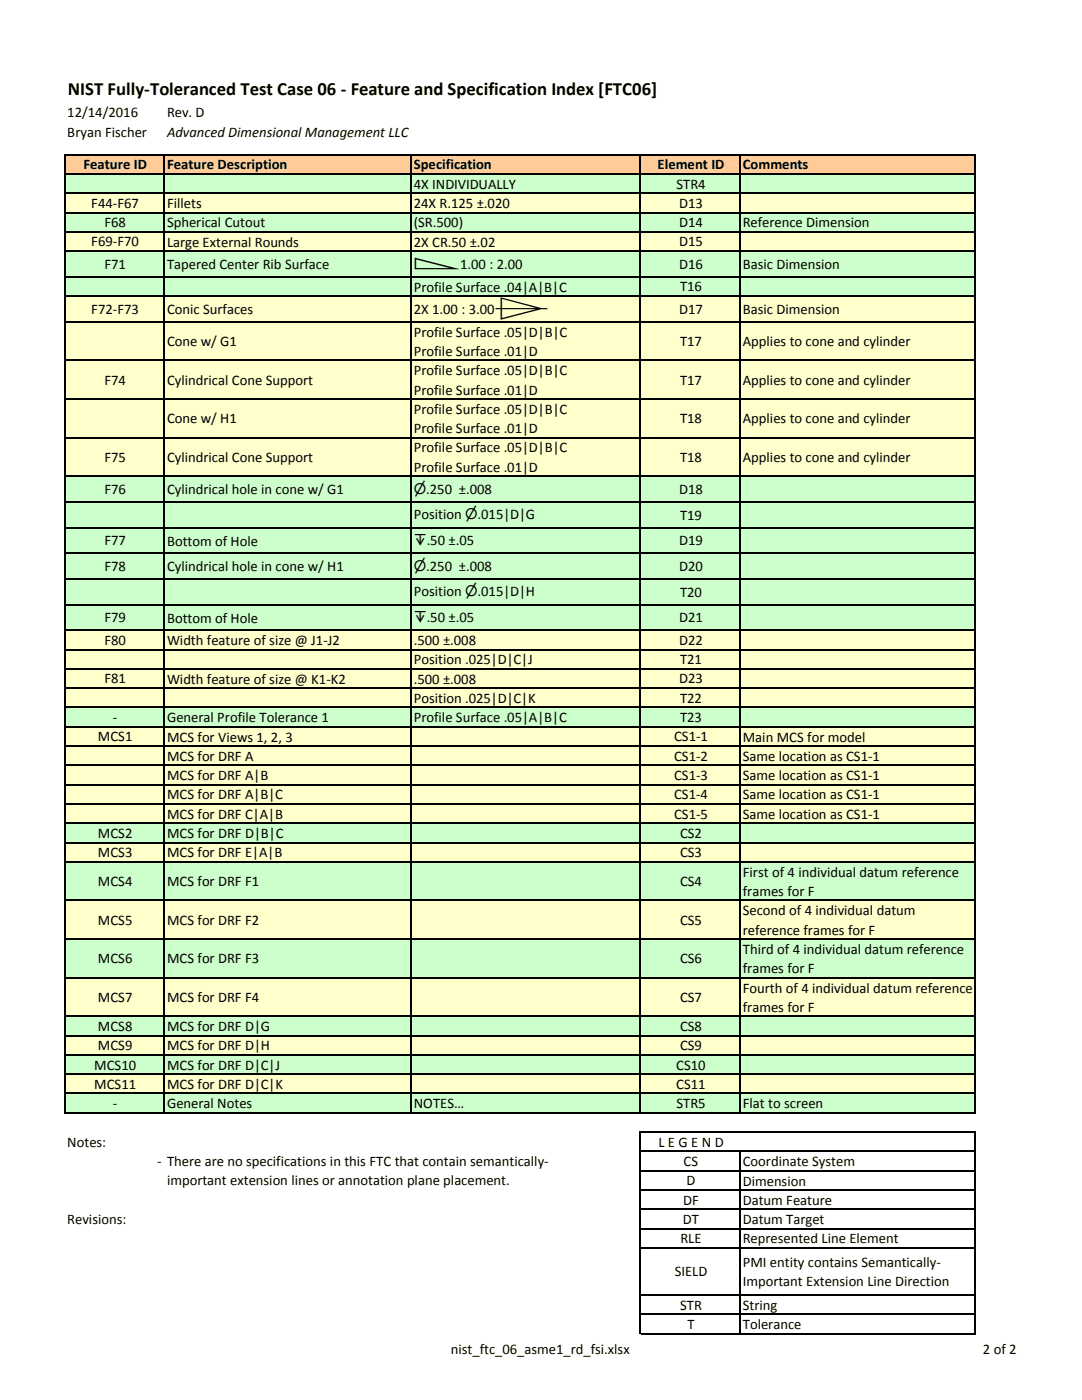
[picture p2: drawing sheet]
<svg xmlns="http://www.w3.org/2000/svg" width="216mm" height="279mm" viewBox="0 0 216 279" stroke-linecap="round" stroke-linejoin="round" font-family="sans-serif">
<defs><g id="words">
<text font-size="3.7" x="13.6" y="19">NIST Fully-Toleranced Test Case 06 - Feature and Specification Index [FTC06]</text>
<g font-size="2.9">
<text x="13.4" y="23.4">12/14/2016</text>
<text x="33.3" y="23.4">Rev. D</text>
<text x="13.4" y="27.4">Bryan Fischer</text>
<text x="33.3" y="27.4">Advanced Dimensional Management LLC</text>
<text x="16.6" y="33.8">Feature ID</text>
<text x="33.3" y="33.8">Feature Description</text>
<text x="82.6" y="33.8">Specification</text>
<text x="131.2" y="33.8">Element ID</text>
<text x="148.2" y="33.8">Comments</text>
<text x="18.2" y="41.5">F44-F67</text>
<text x="33.3" y="41.5">Fillets</text>
<text x="82.6" y="37.7">4X INDIVIDUALLY</text>
<text x="82.6" y="41.5">24X R.125 ±.020</text>
<text x="135" y="37.6">STR4</text>
<text x="135.5" y="41.5">D13</text>
<text x="20.8" y="45.3">F68</text>
<text x="33.3" y="45.4">Spherical Cutout</text>
<text x="82.6" y="45.4">(SR.500)</text>
<text x="135.5" y="45.3">D14</text>
<text x="148.2" y="45.4">Reference Dimension</text>
<text x="18.2" y="49.2">F69-F70</text>
<text x="20.8" y="53.7">F71</text>
<text x="33.3" y="53.7">Tapered Center Rib Surface</text>
<text x="33.3" y="49.2">Large External Rounds</text>
<text x="82.6" y="49.2">2X CR.50 ±.02</text>
<text x="82.6" y="53.6">⌳1.00 : 2.00</text>
<text x="135.5" y="49.2">D15</text>
<text x="135.5" y="53.7">D16</text>
<text x="148.2" y="53.7">Basic Dimension</text>
<text x="82.6" y="58.2">Profile Surface .04|A|B|C</text>
<text x="135.7" y="58.2">T16</text>
<text x="18.2" y="62.7">F72-F73</text>
<text x="33.3" y="62.7">Conic Surfaces</text>
<text x="82.6" y="62.6">2X 1.00 : 3.00⌲</text>
<text x="135.5" y="62.7">D17</text>
<text x="148.2" y="62.7">Basic Dimension</text>
<text x="33.3" y="69.1">Cone w/ G1</text>
<text x="82.6" y="67.2">Profile Surface .05|D|B|C</text>
<text x="82.6" y="71">Profile Surface .01|D</text>
<text x="135.7" y="69">T17</text>
<text x="148.2" y="69.1">Applies to cone and cylinder</text>
<text x="20.8" y="76.7">F74</text>
<text x="33.3" y="76.8">Cylindrical Cone Support</text>
<text x="82.6" y="74.9">Profile Surface .05|D|B|C</text>
<text x="135.7" y="76.8">T17</text>
<text x="148.2" y="76.8">Applies to cone and cylinder</text>
<text x="82.6" y="78.7">Profile Surface .01|D</text>
<text x="82.6" y="82.6">Profile Surface .05|D|B|C</text>
<text x="33.3" y="84.5">Cone w/ H1</text>
<text x="82.6" y="86.4">Profile Surface .01|D</text>
<text x="135.7" y="84.5">T18</text>
<text x="148.2" y="84.5">Applies to cone and cylinder</text>
<text x="20.8" y="92.2">F75</text>
<text x="33.3" y="92.2">Cylindrical Cone Support</text>
<text x="82.6" y="90.3">Profile Surface .05|D|B|C</text>
<text x="82.6" y="94.1">Profile Surface .01|D</text>
<text x="135.7" y="92.2">T18</text>
<text x="148.2" y="92.2">Applies to cone and cylinder</text>
<text x="20.8" y="98.6">F76</text>
<text x="33.3" y="98.6">Cylindrical hole in cone w/ G1</text>
<text x="82.6" y="98.6">⌀.250 ±.008</text>
<text x="135.5" y="98.6">D18</text>
<text x="82.6" y="103.7">Position ⌀.015|D|G</text>
<text x="135.7" y="103.7">T19</text>
<text x="20.8" y="108.8">F77</text>
<text x="20.8" y="114">F78</text>
<text x="33.3" y="108.9">Bottom of Hole</text>
<text x="82.6" y="108.8">↧.50 ±.05</text>
<text x="82.6" y="113.9">⌀.250 ±.008</text>
<text x="135.5" y="108.8">D19</text>
<text x="135.5" y="114">D20</text>
<text x="33.3" y="114">Cylindrical hole in cone w/ H1</text>
<text x="82.6" y="119">Position ⌀.015|D|H</text>
<text x="135.7" y="119.1">T20</text>
<text x="20.8" y="124.2">F79</text>
<text x="33.3" y="124.3">Bottom of Hole</text>
<text x="82.6" y="124.2">↧.50 ±.05</text>
<text x="135.5" y="124.2">D21</text>
<text x="20.8" y="128.7">F80</text>
<text x="33.3" y="128.7">Width feature of size @ J1-J2</text>
<text x="82.6" y="128.7">.500 ±.008</text>
<text x="135.5" y="128.7">D22</text>
<text x="20.8" y="136.4">F81</text>
<text x="33.3" y="136.4">Width feature of size @ K1-K2</text>
<text x="82.6" y="132.6">Position .025|D|C|J</text>
<text x="82.6" y="136.4">.500 ±.008</text>
<text x="135.5" y="136.4">D23</text>
<text x="135.7" y="132.5">T21</text>
<text x="82.6" y="140.3">Position .025|D|C|K</text>
<text x="135.7" y="140.3">T22</text>
<text x="19.5" y="148">MCS1</text>
<text x="22.5" y="144.1">-</text>
<text x="33.3" y="144.1">General Profile Tolerance 1</text>
<text x="33.3" y="148">MCS for Views 1, 2, 3</text>
<text x="82.6" y="144.1">Profile Surface .05|A|B|C</text>
<text x="134.5" y="148">CS1-1</text>
<text x="135.7" y="144.1">T23</text>
<text x="148.2" y="148">Main MCS for model</text>
<text x="33.3" y="151.8">MCS for DRF A</text>
<text x="33.3" y="155.7">MCS for DRF A|B</text>
<text x="134.5" y="151.8">CS1-2</text>
<text x="134.5" y="155.7">CS1-3</text>
<text x="148.2" y="151.8">Same location as CS1-1</text>
<text x="148.2" y="155.7">Same location as CS1-1</text>
<text x="33.3" y="159.6">MCS for DRF A|B|C</text>
<text x="134.5" y="159.5">CS1-4</text>
<text x="148.2" y="159.6">Same location as CS1-1</text>
<text x="19.5" y="167.2">MCS2</text>
<text x="33.3" y="163.4">MCS for DRF C|A|B</text>
<text x="33.3" y="167.3">MCS for DRF D|B|C</text>
<text x="134.5" y="163.4">CS1-5</text>
<text x="135.7" y="167.2">CS2</text>
<text x="148.2" y="163.4">Same location as CS1-1</text>
<text x="19.5" y="171.1">MCS3</text>
<text x="33.3" y="171.1">MCS for DRF E|A|B</text>
<text x="135.7" y="171.1">CS3</text>
<text x="19.5" y="176.8">MCS4</text>
<text x="33.3" y="176.9">MCS for DRF F1</text>
<text x="135.7" y="176.8">CS4</text>
<text x="148.2" y="175">First of 4 individual datum reference</text>
<text x="148.2" y="178.8">frames for F</text>
<text x="19.5" y="184.5">MCS5</text>
<text x="33.3" y="184.6">MCS for DRF F2</text>
<text x="135.7" y="184.5">CS5</text>
<text x="148.2" y="182.7">Second of 4 individual datum</text>
<text x="148.2" y="186.5">reference frames for F</text>
<text x="148.2" y="190.4">Third of 4 individual datum reference</text>
<text x="19.5" y="192.2">MCS6</text>
<text x="33.3" y="192.3">MCS for DRF F3</text>
<text x="135.7" y="192.2">CS6</text>
<text x="148.2" y="194.2">frames for F</text>
<text x="19.5" y="199.9">MCS7</text>
<text x="33.3" y="200">MCS for DRF F4</text>
<text x="135.7" y="199.9">CS7</text>
<text x="148.2" y="198.1">Fourth of 4 individual datum reference</text>
<text x="148.2" y="201.9">frames for F</text>
<text x="19.5" y="205.7">MCS8</text>
<text x="19.5" y="209.6">MCS9</text>
<text x="33.3" y="205.8">MCS for DRF D|G</text>
<text x="33.3" y="209.6">MCS for DRF D|H</text>
<text x="135.7" y="205.7">CS8</text>
<text x="135.7" y="209.6">CS9</text>
<text x="18.8" y="213.4">MCS10</text>
<text x="33.3" y="213.5">MCS for DRF D|C|J</text>
<text x="134.9" y="213.4">CS10</text>
<text x="18.8" y="217.3">MCS11</text>
<text x="22.5" y="221.1">-</text>
<text x="33.3" y="217.3">MCS for DRF D|C|K</text>
<text x="33.3" y="221.2">General Notes</text>
<text x="82.6" y="221.2">NOTES…</text>
<text x="134.9" y="217.3">CS11</text>
<text x="135" y="221.1">STR5</text>
<text x="148.2" y="221.2">Flat to screen</text>
<text x="13.4" y="228.9">Notes:</text>
<text x="31.3" y="232.7">- There are no specifications in this FTC that contain semantically-</text>
<text x="131.4" y="228.9">L E G E N D</text>
<text x="136.4" y="232.7">CS</text>
<text x="148.2" y="232.7">Coordinate System</text>
<text x="33.3" y="236.6">important extension lines or annotation plane placement.</text>
<text x="137" y="236.6">D</text>
<text x="148.2" y="236.6">Dimension</text>
<text x="13.4" y="244.3">Revisions:</text>
<text x="136.3" y="244.3">DT</text>
<text x="136.3" y="240.4">DF</text>
<text x="148.2" y="240.5">Datum Feature</text>
<text x="148.2" y="244.3">Datum Target</text>
<text x="135.8" y="248.1">RLE</text>
<text x="148.2" y="248.2">Represented Line Element</text>
<text x="134.6" y="254.7">SIELD</text>
<text x="148.2" y="252.9">PMI entity contains Semantically-</text>
<text x="148.2" y="256.7">Important Extension Line Direction</text>
<text x="135.7" y="261.4">STR</text>
<text x="148.2" y="261.4">String</text>
<text x="137.2" y="265.2">T</text>
<text x="148.2" y="265.3">Tolerance</text>
<text x="90" y="270.3">nist_ftc_06_asme1_rd_fsi.xlsx</text>
<text x="196.1" y="270.3">2 of 2</text>
</g>
</g></defs>
<path d="M13 30.9h181.7v3.9h-181.7z" fill="#fc9"/>
<path d="M12.9 30.7v4.1M13 30.9h181.7M13 34.7h181.7M32.8 31v3.8M82 31v3.8M127.8 31v3.8M147.7 31v3.8M194.6 31v3.8" fill="none" stroke="#000" stroke-width=".25"/>
<path d="M13 34.9h181.7v3.7h-181.7z" fill="#cfc"/>
<path d="M13 38.6h181.7v3.9h-181.7z" fill="#ffc"/>
<path d="M13 42.4h181.7v3.9h-181.7z" fill="#cfc"/>
<path d="M13 46.3h181.7v3.9h-181.7z" fill="#ffc"/>
<path d="M13 50.1h181.7v9h-181.7z" fill="#cfc"/>
<path d="M13 59.1h181.7v36h-181.7z" fill="#ffc"/>
<path d="M13 95h181.7v30.8h-181.7z" fill="#cfc"/>
<path d="M13 125.8h181.7v15.4h-181.7z" fill="#ffc"/>
<path d="M13 141.2h181.7v3.9h-181.7z" fill="#cfc"/>
<path d="M13 145h181.7v19.3h-181.7z" fill="#ffc"/>
<path d="M13 164.3h181.7v3.9h-181.7z" fill="#cfc"/>
<path d="M13 168.1h181.7v3.9h-181.7z" fill="#ffc"/>
<path d="M13 172h181.7v7.7h-181.7z" fill="#cfc"/>
<path d="M13 179.7h181.7v7.8h-181.7z" fill="#ffc"/>
<path d="M13 187.4h181.7v7.8h-181.7z" fill="#cfc"/>
<path d="M13 195.1h181.7v7.8h-181.7z" fill="#ffc"/>
<path d="M13 202.8h181.7v3.9h-181.7z" fill="#cfc"/>
<path d="M13 206.7h181.7v3.9h-181.7z" fill="#ffc"/>
<path d="M13 210.5h181.7v3.9h-181.7z" fill="#cfc"/>
<path d="M13 214.4h181.7v3.9h-181.7z" fill="#ffc"/>
<path d="M13 218.2h181.7v3.9h-181.7z" fill="#cfc"/>
<g fill="none" stroke="#000" stroke-width=".25">
<path d="M12.9 34.6v187.6M13 34.7h181.7M13 38.6h181.7M32.8 34.8v187.4M82 34.8v187.4M127.8 34.8v187.4M147.7 34.8v187.4M194.6 34.8v187.4M13 42.4h181.7M13 46.3h181.7M13 50.1h181.7M13 55.2h181.7"/>
<path d="M13 59.1h181.7M13 64.2h181.7M13 71.9h181.7M13 79.6h181.7M13 87.3h181.7M13 95h181.7M13 100.2h181.7M13 105.3h181.7M13 110.4h181.7M13 115.5h181.7M13 120.7h181.7M13 125.8h181.7"/>
<path d="M13 129.6h181.7M13 133.5h181.7M13 137.3h181.7M13 141.2h181.7M13 145h181.7M13 148.9h181.7M13 152.7h181.7M13 156.6h181.7M13 160.4h181.7M13 164.3h181.7M13 168.1h181.7M13 172h181.7"/>
<path d="M13 179.7h181.7M13 187.4h181.7M13 195.1h181.7M13 202.8h181.7M13 206.7h181.7M13 210.5h181.7M13 214.4h181.7M13 218.2h181.7M13 222.1h181.7M127.8 225.8v40.5M127.9 225.9h66.8M127.9 229.8h66.8"/>
<path d="M127.9 233.6h66.8M127.9 237.5h66.8M147.7 229.9v36.4M194.6 226.1v40.2M127.9 241.3h66.8M127.9 245.2h66.8M127.9 249h66.8M127.9 258.4h66.8M127.9 262.3h66.8M127.9 266.1h66.8"/>
</g>
<use href="#words"/>
</svg>
